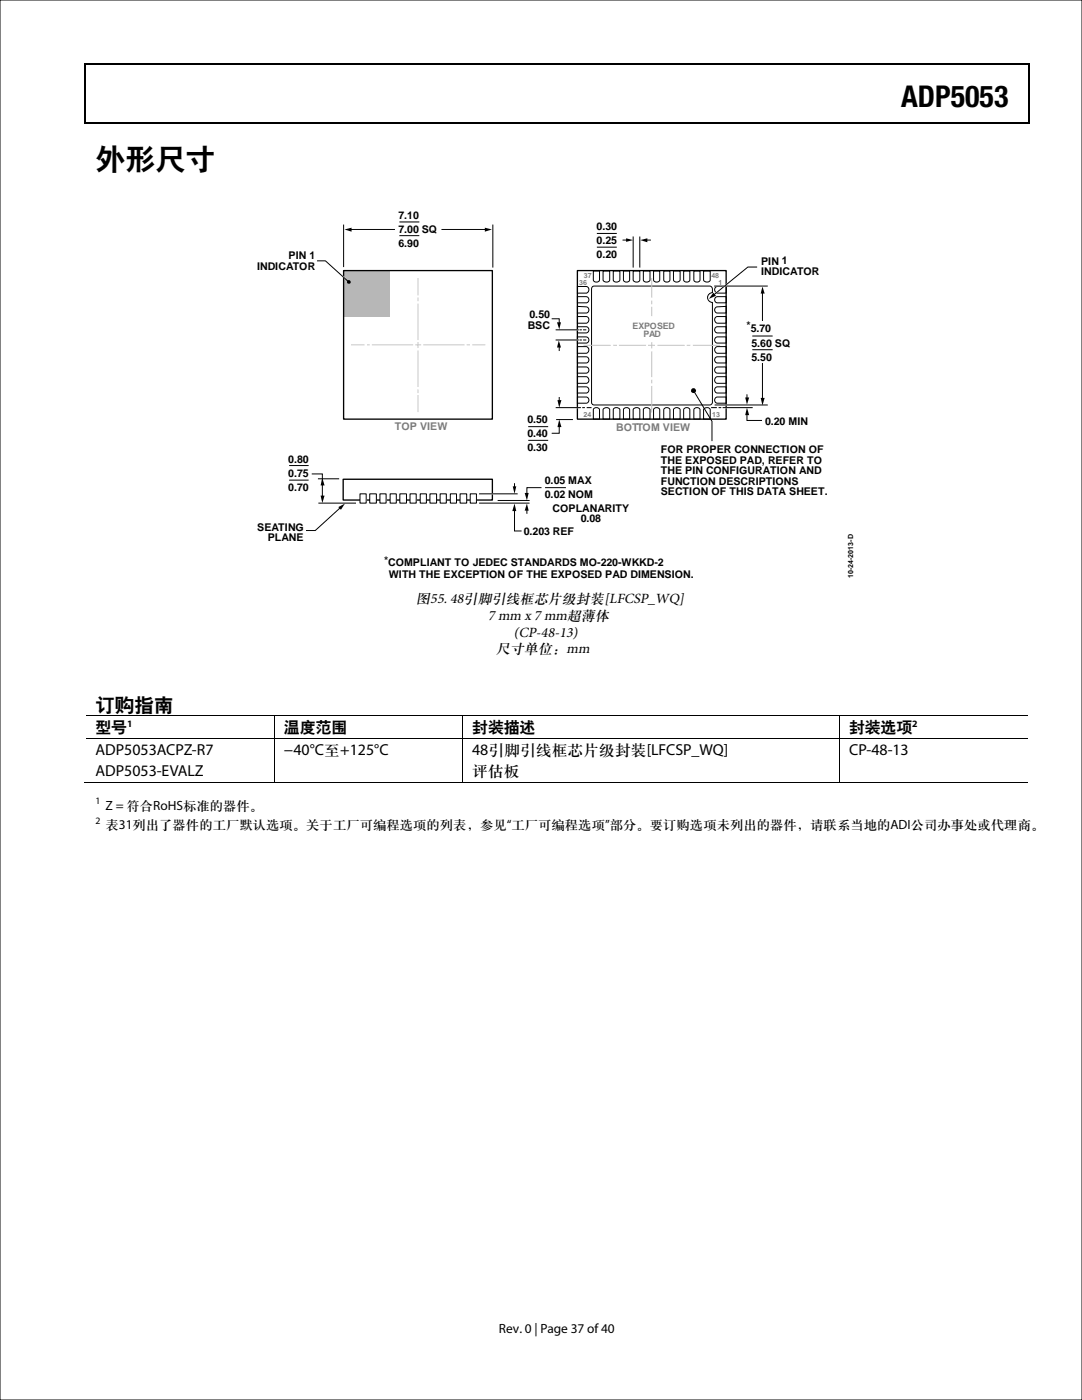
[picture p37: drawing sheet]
<svg xmlns="http://www.w3.org/2000/svg" width="216mm" height="279mm" viewBox="0 0 216 279" stroke-linecap="round" stroke-linejoin="round" font-family="sans-serif">
<defs><g id="words">
<g font-size="6">
<text x="179.8" y="21.3">ADP5053</text>
<text x="19" y="33.6">外形尺寸</text>
</g>
<text font-size="3.9" x="19" y="141.8">订购指南</text>
<g font-size="3.2">
<text x="19" y="146.1">型号</text>
<text x="56.6" y="146.1">温度范围</text>
<text x="94.2" y="146.1">封装描述</text>
<text x="169.4" y="146.1">封装选项</text>
<text x="19" y="150.6">ADP5053ACPZ-R7</text>
<text x="19" y="154.9">ADP5053-EVALZ</text>
<text x="56.6" y="150.6">−40°C至+125°C</text>
<text x="94.2" y="150.6">48引脚引线框芯片级封装[LFCSP_WQ]</text>
<text x="94.2" y="154.9">评估板</text>
<text x="169.4" y="150.6">CP-48-13</text>
</g>
<g font-size="2.9">
<text x="83.1" y="120.3">图55. 48引脚引线框芯片级封装[LFCSP_WQ]</text>
<text x="97.4" y="123.7">7 mm x 7 mm超薄体</text>
<text x="99" y="130.4">尺寸单位：mm</text>
<text x="102.5" y="127">(CP-48-13)</text>
</g>
<g font-size="2.7">
<text x="21" y="161.6">Z = 符合RoHS标准的器件。</text>
<text x="21" y="165.5">表31列出了器件的工厂默认选项。关于工厂可编程选项的列表，参见“工厂可编程选项”部分。要订购选项未列出的器件，请联系当地的ADI公司办事处或代理商。</text>
<text x="99.6" y="266">Rev. 0 | Page 37 of 40</text>
</g>
<g font-size="2.1">
<text x="79.5" y="43.6">7.10</text>
<text x="79.5" y="46.4">7.00 SQ</text>
<text x="119.1" y="45.8">0.30</text>
<text x="51.3" y="53.9">INDICATOR</text>
<text x="57.6" y="51.8">PIN 1</text>
<text x="79.5" y="49.3">6.90</text>
<text x="119.1" y="48.7">0.25</text>
<text x="119.1" y="51.5">0.20</text>
<text x="151.9" y="52.8">PIN 1</text>
<text x="151.9" y="54.9">INDICATOR</text>
<text x="105.3" y="65.6">BSC</text>
<text x="105.7" y="63.5">0.50</text>
<text x="149" y="65.6">*</text>
<text x="149.8" y="66.3">5.70</text>
<text x="149.9" y="69.2">5.60 SQ</text>
<text x="149.9" y="72">5.50</text>
<text x="105.2" y="84.4">0.50</text>
<text x="105.2" y="87.3">0.40</text>
<text x="152.6" y="84.8">0.20 MIN</text>
<text x="57.5" y="92.3">0.80</text>
<text x="57.5" y="95.1">0.75</text>
<text x="105.2" y="90.1">0.30</text>
<text x="131.9" y="90.4">FOR PROPER CONNECTION OF</text>
<text x="131.9" y="92.5">THE EXPOSED PAD, REFER TO</text>
<text x="131.9" y="94.6">THE PIN CONFIGURATION AND</text>
<text x="57.5" y="98">0.70</text>
<text x="108.7" y="96.6">0.05 MAX</text>
<text x="108.7" y="99.4">0.02 NOM</text>
<text x="131.9" y="96.8">FUNCTION DESCRIPTIONS</text>
<text x="131.9" y="98.9">SECTION OF THIS DATA SHEET.</text>
<text x="51.3" y="105.9">SEATING</text>
<text x="104.5" y="106.7">0.203 REF</text>
<text x="110.3" y="102.1">COPLANARITY</text>
<text x="115.9" y="104.2">0.08</text>
<text x="53.4" y="108">PLANE</text>
<text x="76.6" y="112.5">*COMPLIANT TO JEDEC STANDARDS MO-220-WKKD-2</text>
<text x="77.6" y="115.4">WITH THE EXCEPTION OF THE EXPOSED PAD DIMENSION.</text>
</g>
<g font-size="2.1" fill="#7c7c7c">
<text x="78.8" y="85.9">TOP VIEW</text>
<text x="123" y="85.9">BOTTOM VIEW</text>
</g>
<g font-size="2">
<text x="25.4" y="145">1</text>
<text x="182" y="145">2</text>
<text x="19" y="160.5">1</text>
<text x="19" y="164.4">2</text>
</g>
<g font-size="1.8" fill="#7c7c7c">
<text x="126.2" y="65.7">EXPOSED</text>
<text x="128.4" y="67.3">PAD</text>
</g>
<g font-size="1.4" fill="#7c7c7c">
<text x="115.6" y="57">36</text>
<text x="116.5" y="55.4">37</text>
<text x="142" y="55.4">48</text>
<text x="143.4" y="56.9">1</text>
<text x="116.4" y="83.2">24</text>
<text x="142.1" y="83.2">13</text>
</g>
<text font-size="1.4" x="170.2" y="115.3" transform="rotate(-90 170.2 115.3)">10-24-2013-D</text>
</g></defs>
<path d="M16.9 12.7h.2v1h-.2zM16.9 12.7h.2v.3h-.2zM82.5 12.7h.3v.3h-.3zM205.1 12.7h.3v1h-.3zM205.1 12.7h.3v.3h-.3zM16.9 24.4h.2v.2h-.2zM82.3 24.4h.2v.2h-.2zM205.1 24.4h.3v.2h-.3z" fill="#000"/>
<path d="M17 13.7v10.7M17.1 12.8h65.4M82.8 12.8h122.3M205.2 13.7v10.7M17.1 24.5h188" fill="none" stroke="#000" stroke-width=".25"/>
<path d="M68.7 54.2h9.1v9.1h-9.1z" fill="#b5b7b9"/>
<path d="M115.2 54h29.7v29.6h-29.7zM68.5 95.6h29.7v4.2h-29.7z" fill="none" stroke="#000" stroke-width=".26"/>
<g fill="none" stroke="#000" stroke-width=".2">
<path d="M68.6 44.9v8.3M98.3 44.9v8.4M115.2 59.2h1.8a.62 .62 0 0 1 .5 .6 .62 .62 0 0 1-.5 .6h-1.8zM115.2 57.2h1.8a.68 .68 0 0 1 .5 .6 .68 .68 0 0 1-.5 .7h-1.8zM118.4 54.1h1.2v1.8a.65 .65 0 0 1-.6 .4 .65 .65 0 0 1-.6-.4zM120.3 54.1h1.4v1.8a.72 .72 0 0 1-.7 .4 .72 .72 0 0 1-.7-.4zM122.4 54.1h1.3v1.8a.72 .72 0 0 1-.7 .4 .72 .72 0 0 1-.6-.4zM124.4 54.1h1.2v1.8a.65 .65 0 0 1-.6 .4 .65 .65 0 0 1-.6-.4zM126.3 54.1h1.4v1.8a.72 .72 0 0 1-.7 .4 .72 .72 0 0 1-.7-.4zM128.4 54.1h1.3v1.8a.72 .72 0 0 1-.7 .4 .72 .72 0 0 1-.6-.4zM130.4 54.1h1.2v1.8a.65 .65 0 0 1-.6 .4 .65 .65 0 0 1-.6-.4zM132.4 54.1h1.3v1.8a.65 .65 0 0 1-.6 .4 .65 .65 0 0 1-.7-.4z"/>
<path d="M134.4 54.1h1.3v1.8a.72 .72 0 0 1-.7 .4 .72 .72 0 0 1-.6-.4zM136.4 54.1h1.3v1.8a.65 .65 0 0 1-.7 .4 .65 .65 0 0 1-.6-.4zM138.4 54.1h1.3v1.8a.65 .65 0 0 1-.6 .4 .65 .65 0 0 1-.7-.4zM140.4 54.1h1.3v1.8a.72 .72 0 0 1-.6 .4 .72 .72 0 0 1-.7-.4zM142.5 57.1h10.7M142.9 59.3l2-.1v1.2h-1.8a.63 .63 0 0 1-.5-.4 .63 .63 0 0 1 .3-.7zM142.9 57.3l2-.1v1.3h-1.8a.71 .71 0 0 1-.5-.5 .71 .71 0 0 1 .3-.7zM115.2 79.2h1.8a.62 .62 0 0 1 .5 .7 .62 .62 0 0 1-.5 .6h-1.8zM115.2 77.2h1.8a.62 .62 0 0 1 .5 .6 .62 .62 0 0 1-.5 .6h-1.8zM115.2 75.2h1.8a.68 .68 0 0 1 .5 .6 .68 .68 0 0 1-.5 .7h-1.8zM115.2 73.2h1.8a.62 .62 0 0 1 .5 .7 .62 .62 0 0 1-.5 .6h-1.8zM115.2 71.2h1.8a.62 .62 0 0 1 .5 .6 .62 .62 0 0 1-.5 .6h-1.8z"/>
<path d="M115.2 69.2h1.8a.68 .68 0 0 1 .5 .6 .68 .68 0 0 1-.5 .7h-1.8zM115.2 67.2h1.8a.62 .62 0 0 1 .5 .7 .62 .62 0 0 1-.5 .6h-1.8zM115.2 65.2h1.8a.62 .62 0 0 1 .5 .6 .62 .62 0 0 1-.5 .6h-1.8zM115.2 63.2h1.8a.68 .68 0 0 1 .5 .6 .68 .68 0 0 1-.5 .7h-1.8zM115.2 61.1l1.8 .1a.62 .62 0 0 1 .5 .7 .62 .62 0 0 1-.5 .6h-1.8zM142.8 75.4l.3-.2h1.8v1.3h-1.8a.65 .65 0 0 1-.3-1.1zM142.9 69.3l2-.1v1.3h-1.8a.7 .7 0 0 1-.5-.5 .7 .7 0 0 1 .3-.7zM142.9 67.3l2-.1v1.3h-1.8a.63 .63 0 0 1-.5-.5 .63 .63 0 0 1 .3-.7zM142.9 65.3l2-.1v1.2h-1.8a.63 .63 0 0 1-.5-.4 .63 .63 0 0 1 .3-.7zM142.9 63.3l2-.1v1.3h-1.8a.71 .71 0 0 1-.5-.5 .71 .71 0 0 1 .3-.7zM142.9 61.3l2-.2v1.4h-1.8a.63 .63 0 0 1-.5-.5 .63 .63 0 0 1 .3-.7zM142.9 79.3l2-.1v1.3h-1.8a.63 .63 0 0 1-.5-.5 .63 .63 0 0 1 .3-.7z"/>
<path d="M142.9 77.3l2-.1v1.2h-1.8a.63 .63 0 0 1-.5-.4 .63 .63 0 0 1 .3-.7zM142.9 73.3l2-.1v1.3h-1.8a.63 .63 0 0 1-.5-.5 .63 .63 0 0 1 .3-.7zM142.9 71.3l2-.1v1.2h-1.8a.63 .63 0 0 1-.5-.4 .63 .63 0 0 1 .3-.7zM150.1 67.1h4.1M150.1 69.8h4.1M105.4 85.1h4M105.4 87.9h4M118.5 81.6a.7 .7 0 0 1 1.1 .2v1.8h-1.2zM120.4 81.6l.2-.1a.76 .76 0 0 1 1.1 .3v1.8h-1.4zM122.4 81.6a.77 .77 0 0 1 1.3 .2v1.8h-1.3zM124.5 81.6a.7 .7 0 0 1 1.1 .2v1.8h-1.2zM126.4 81.6l.2-.1a.76 .76 0 0 1 1.1 .3v1.8h-1.4z"/>
<path d="M128.5 81.6a.77 .77 0 0 1 1.2 .2v1.8h-1.3zM130.5 81.6a.7 .7 0 0 1 1.1 .2v1.8h-1.2zM132.5 81.6a.7 .7 0 0 1 1.2 .2v1.8h-1.3zM134.5 81.6a.76 .76 0 0 1 1.2 .2v1.8h-1.3zM136.5 81.6a.7 .7 0 0 1 1.2 .2v1.8h-1.3zM138.5 81.6a.7 .7 0 0 1 1.2 .2v1.8h-1.3zM140.5 81.6l.1-.1a.76 .76 0 0 1 1.1 .3v1.8h-1.3zM142.6 80.8h10.6"/>
</g>
<path d="M142.3 57.1h2.8M142.4 80.8h2.8" fill="none" stroke="#fff" stroke-width=".26"/>
<path d="M71.8 98.6h1.3v1.8h-1.3z" fill="#fff"/>
<path d="M71.8 98.6h1.3v1.8h-1.3z" fill="none" stroke="#000" stroke-width=".2"/>
<path d="M73.8 98.6h1.3v1.8h-1.3z" fill="#fff"/>
<path d="M73.8 98.6h1.3v1.8h-1.3z" fill="none" stroke="#000" stroke-width=".2"/>
<path d="M75.8 98.6h1.2v1.8h-1.2z" fill="#fff"/>
<path d="M75.8 98.6h1.2v1.8h-1.2z" fill="none" stroke="#000" stroke-width=".2"/>
<path d="M77.8 98.6h1.3v1.8h-1.3z" fill="#fff"/>
<path d="M77.8 98.6h1.3v1.8h-1.3z" fill="none" stroke="#000" stroke-width=".2"/>
<path d="M79.8 98.6h1.3v1.8h-1.3z" fill="#fff"/>
<path d="M79.8 98.6h1.3v1.8h-1.3z" fill="none" stroke="#000" stroke-width=".2"/>
<path d="M81.8 98.6h1.3v1.8h-1.3z" fill="#fff"/>
<path d="M81.8 98.6h1.3v1.8h-1.3z" fill="none" stroke="#000" stroke-width=".2"/>
<path d="M83.8 98.6h1.3v1.8h-1.3z" fill="#fff"/>
<path d="M83.8 98.6h1.3v1.8h-1.3z" fill="none" stroke="#000" stroke-width=".2"/>
<path d="M85.8 98.6h1.3v1.8h-1.3z" fill="#fff"/>
<path d="M85.8 98.6h1.3v1.8h-1.3z" fill="none" stroke="#000" stroke-width=".2"/>
<path d="M87.8 98.6h1.3v1.8h-1.3z" fill="#fff"/>
<path d="M87.8 98.6h1.3v1.8h-1.3z" fill="none" stroke="#000" stroke-width=".2"/>
<path d="M89.9 98.6h1.2v1.8h-1.2z" fill="#fff"/>
<path d="M89.9 98.6h1.2v1.8h-1.2z" fill="none" stroke="#000" stroke-width=".2"/>
<path d="M91.8 98.6h1.3v1.8h-1.3z" fill="#fff"/>
<path d="M91.8 98.6h1.3v1.8h-1.3z" fill="none" stroke="#000" stroke-width=".2"/>
<path d="M93.8 98.6h1.3v1.8h-1.3z" fill="#fff"/>
<g fill="none" stroke="#000" stroke-width=".2">
<path d="M63.3 52.1h1.6l4.7 4.2M151.1 53.3h-1.9l-6.8 5.6M110.1 63.6h1.5v1M111.6 69.1v1M57.7 95.8h3.9M57.7 92.9h3.9M63.4 95.6h4.3M93.8 98.6h1.3v1.8h-1.3zM95.7 98.6h7.5M99.4 99.9h6.2M102.7 96.5v.8M108.1 97.3h-3v1.3"/>
<path d="M108.8 97.3h4.1M63.5 100.4h7.5M67.9 101.3l-5 4.6h-1.8M95.6 100.4h10.1M102.7 101.7v4.3h1.4M105.1 101.6v.8"/>
</g>
<g fill="#000">
<path d="M142.3 58.4l.6 .6-1.5 .6zM111.1 64.3h.8l-.3 1.4zM111.5 67.9l.4 1.5h-.8zM102.3 97.1h.7l-.3 1.5zM104.7 98.4h.8l-.4 1.5zM67.5 101.2l1.3-.7-.8 1.2zM102.7 100.5l.3 1.5h-.8zM105.1 100.5l.4 1.4h-.8z"/>
<circle cx="69.6" cy="56.3" r=".38"/>
</g>
<path d="M68.3 55.1l.6 .5M145.8 56.1l-3.2 2.6M98.1 98.6h.4" fill="none" stroke="#fff" stroke-width=".26"/>
<path d="M68.6 54h29.6v29.6h-29.6z" fill="none" stroke="#000" stroke-width=".26"/>
<path d="M152.1 58.3v5.8" fill="none" stroke="#010101" stroke-width=".2"/>
<path d="M152.1 57.2l.5 1.4h-.8z" fill="#010101"/>
<path d="M152.1 72.4v7.3" fill="none" stroke="#010101" stroke-width=".2"/>
<path d="M151.8 79.4h.8l-.5 1.5z" fill="#010101"/>
<path d="M62.2 94.6h2.1v2.1M64.3 96.6v2.6" fill="none" stroke="#000" stroke-width=".2"/>
<path d="M64 98.9h.8l-.5 1.5zM64.3 95.4l.5 1.5h-.8z" fill="#000"/>
<path d="M88.1 45.8h8.9" fill="none" stroke="#010101" stroke-width=".2"/>
<path d="M96.7 45.4l1.5 .4-1.5 .4z" fill="#010101"/>
<path d="M69.9 45.8h8.9" fill="none" stroke="#010101" stroke-width=".2"/>
<path d="M68.7 45.8l1.5-.4v.8z" fill="#010101"/>
<g fill="none" stroke="#c2c2c2" stroke-width=".2">
<path d="M83.4 55.6v3.3M83.4 59.5v.5M70.2 68.8h2.4M73.3 68.8h.4M74.3 68.8h8M83 68.8h.9M83.4 60.7v7.1M83.4 68.4v1M83.4 70.1v7M83.4 77.8v.6M83.4 79v3.1M84.6 68.8h8"/>
<path d="M93.2 68.8h.5M94.4 68.8h2.3"/>
</g>
<path d="M118.2 57.3l.4-.2h23l.5 .3 .1 1a.97 .97 0 0 0-1 1 .97 .97 0 0 0 1 1v19.9l-.3 .4-23.3 .1-.3-.1-.3-.4v-22.6z" fill="none" stroke="#000" stroke-width=".2"/>
<path d="M130.1 59.9v.3M120.9 68.9h.2M130.1 70.3v.3M130.1 77.6v.2M138.9 68.9h.3" fill="none" stroke="#fff" stroke-width=".26"/>
<path d="M130.1 68.4v1z" fill="#cacaca"/>
<path d="M130.1 68.4v1" fill="none" stroke="#c2c2c2" stroke-width=".2"/>
<path d="M129.4 68.9h1.2z" fill="#cacaca"/>
<path d="M129.4 68.9h1.2" fill="none" stroke="#c2c2c2" stroke-width=".2"/>
<path d="M130.1 75.9v.5z" fill="#cacaca"/>
<path d="M130.1 55.6v3.7M123.6 68.9h5.2M130.1 75.9v.5M130.1 77.1v5.1" fill="none" stroke="#c2c2c2" stroke-width=".2"/>
<path d="M130.1 55.6v3.7M123.6 68.9h5.2M130.1 77.1v5.1" fill="none" stroke="#cacaca" stroke-width=".2"/>
<path d="M122.5 68.9h.5z" fill="#cacaca"/>
<path d="M116.5 68.9h5.2M122.5 68.9h.5M131.3 68.9h5.2" fill="none" stroke="#c2c2c2" stroke-width=".2"/>
<path d="M116.5 68.9h5.2M131.3 68.9h5.2" fill="none" stroke="#cacaca" stroke-width=".2"/>
<path d="M137.1 68.9h.6z" fill="#cacaca"/>
<path d="M130.1 70.2v5M137.1 68.9h.6M138.4 68.9h5.2" fill="none" stroke="#c2c2c2" stroke-width=".2"/>
<path d="M130.1 70.2v5M138.4 68.9h5.2" fill="none" stroke="#cacaca" stroke-width=".2"/>
<path d="M130.1 60v.7z" fill="#cacaca"/>
<path d="M130.1 60v.7" fill="none" stroke="#c2c2c2" stroke-width=".2"/>
<path d="M130.1 61.3v1.7z" fill="#cacaca"/>
<path d="M130.1 61.3v1.7" fill="none" stroke="#c2c2c2" stroke-width=".2"/>
<g fill="none" stroke="#000" stroke-width=".2">
<path d="M79.7 44.3h4M79.7 47h4M119.1 46.6h4M119.1 49.3h4M124.2 47.9h1M126.3 47.3v6M127.7 47.3v6M128.9 47.9h1M111 65.8h4.4M111 67.9h4.4M111.6 79.2v.9M115.7 65.8h.3"/>
<path d="M115.7 67.9h.3M116.4 65.8h.5M116.4 67.9h.5M138.4 77.9l3.7 6.2v3.9M149 78.8v.8M110.9 81.4h5M111 83.7h3.3M111.6 85v1.5h-1.5M116.2 81.4h.5M117.1 81.4h.9M141.9 81.4h1.1M143.4 81.4h.5"/>
<path d="M144.2 81.4h6M149 82.6v1.3h3.1M16.9 156.2h37.8M17.1 142.9h37.6M17.1 147.4h37.6M54.7 143v4.3M54.7 147.5v8.6M54.8 142.9h37.4M54.8 147.4h37.4M54.8 156.2h37.4M92.3 143v4.3M92.3 147.5v8.6"/>
<path d="M92.4 142.9h75M92.4 147.4h75M92.4 156.2h75M167.5 143v4.3M167.5 147.5v8.6M167.6 142.9h37.5M167.6 147.4h37.5M167.6 156.2h37.5"/>
</g>
<g fill="#000">
<path d="M124.9 47.6l1.4 .3-1.4 .4zM127.8 47.9l1.4-.3v.8zM111.2 79.9h.8l-.4 1.5zM148.7 79.3h.8l-.5 1.4zM111.6 83.7l.4 1.5h-.8zM149 81.4l.5 1.5h-.8zM54.7 142.8h.1v.2h-.1zM54.7 147.3h.1v.2h-.1zM54.7 156.1h.1v.2h-.1zM92.2 142.8h.2v.2h-.2zM92.2 147.3h.2v.2h-.2zM92.2 156.1h.2v.2h-.2z"/>
<path d="M167.4 142.8h.2v.2h-.2zM167.4 147.3h.2v.2h-.2zM167.4 156.1h.2v.2h-.2z"/>
<circle cx="138.4" cy="78" r=".49"/>
</g>
<path d="M114.9 65.8h.5M114.9 67.9h.5M115 81.4h.5M144.6 81.4h.6" fill="none" stroke="#fff" stroke-width=".26"/>
<path d="M0 0h215.9v279.4h-215.9z" fill="none" stroke="#090204" stroke-width=".2"/>
<use href="#words"/>
</svg>
